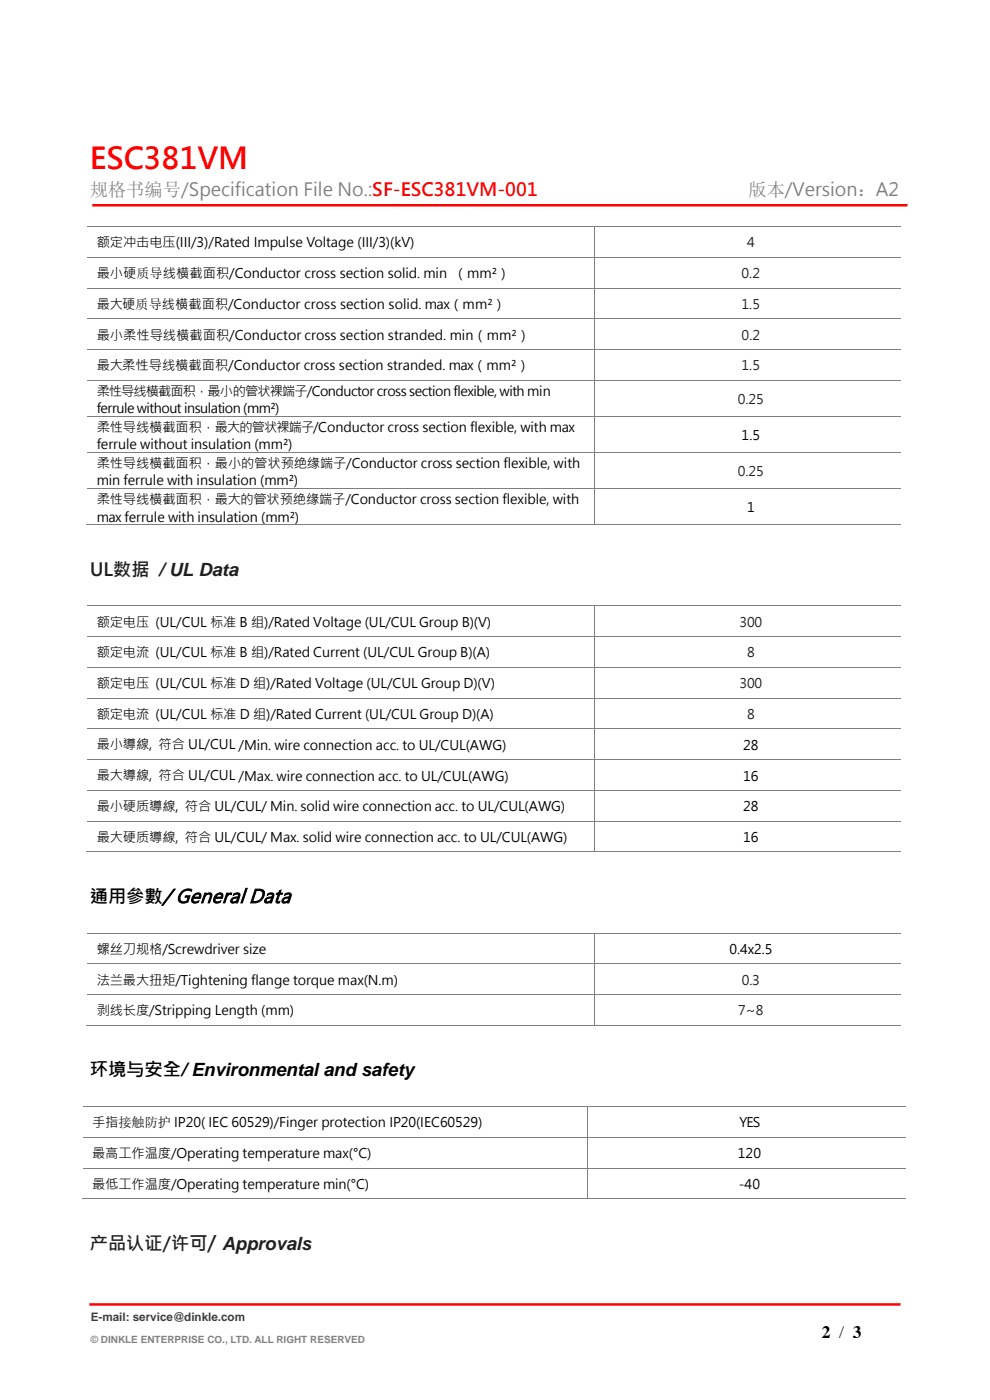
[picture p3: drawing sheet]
<svg xmlns="http://www.w3.org/2000/svg" width="210mm" height="297mm" viewBox="0 0 210 297" stroke-linecap="round" stroke-linejoin="round" font-family="sans-serif">
<defs><g id="words">
<text font-size="6.3" fill="#f00" x="19" y="35.9">ESC381VM</text>
<g font-size="3.9" fill="#7f7f7f">
<text x="19" y="41.6">规格书编号/Specification File No.:SF-ESC381VM-001</text>
<text x="158.8" y="41.6">版本/Version：A2</text>
</g>
<g font-size="3.9" fill="#231f20">
<text x="19" y="122.1">UL数据 /UL Data</text>
<text x="19" y="265.2">产品认证/许可/ Approvals</text>
</g>
<g font-size="3.9">
<text x="19" y="191.6">通用參數/ General Data</text>
<text x="19" y="228.4">环境与安全/Environmental and safety</text>
</g>
<text font-size="3.7" x="174.3" y="283.8">2 / 3</text>
<text font-size="3" x="154.7" y="202.5">0.4x2.5</text>
<g font-size="2.8">
<text x="20.5" y="52.5">额定冲击电压(III/3)/Rated Impulse Voltage (III/3)(kV)</text>
<text x="20.5" y="59">最小硬质导线横截面积/Conductor cross section solid. min （mm²）</text>
<text x="20.5" y="65.6">最大硬质导线横截面积/Conductor cross section solid. max（mm²）</text>
<text x="20.5" y="72.1">最小柔性导线横截面积/Conductor cross section stranded. min（mm²）</text>
<text x="20.5" y="78.6">最大柔性导线横截面积/Conductor cross section stranded. max（mm²）</text>
<text x="20.5" y="83.9">柔性导线横截面积，最小的管状裸端子/Conductor cross section flexible, with min</text>
<text x="20.5" y="87.7">ferrule without insulation (mm²)</text>
<text x="20.5" y="91.6">柔性导线横截面积，最大的管状裸端子/Conductor cross section flexible, with max</text>
<text x="20.5" y="95.4">ferrule without insulation (mm²)</text>
<text x="157.3" y="93.3">1.5</text>
<text x="20.5" y="99.3">柔性导线横截面积，最小的管状预绝缘端子/Conductor cross section flexible, with</text>
<text x="20.5" y="103">min ferrule with insulation (mm²)</text>
<text x="20.5" y="106.9">柔性导线横截面积，最大的管状预绝缘端子/Conductor cross section flexible, with</text>
<text x="20.5" y="110.7">max ferrule with insulation (mm²)</text>
<text x="158.5" y="108.6">1</text>
<text x="20.5" y="133">额定电压 (UL/CUL 标准 B 组)/Rated Voltage (UL/CUL Group B)(V)</text>
<text x="20.5" y="139.5">额定电流 (UL/CUL 标准 B 组)/Rated Current (UL/CUL Group B)(A)</text>
<text x="20.5" y="146">额定电压 (UL/CUL 标准 D 组)/Rated Voltage (UL/CUL Group D)(V)</text>
<text x="20.5" y="152.5">额定电流 (UL/CUL 标准 D 组)/Rated Current (UL/CUL Group D)(A)</text>
<text x="20.5" y="159">最小導線, 符合 UL/CUL /Min. wire connection acc. to UL/CUL(AWG)</text>
<text x="157.7" y="159.1">28</text>
<text x="20.5" y="165.5">最大導線, 符合 UL/CUL /Max. wire connection acc. to UL/CUL(AWG)</text>
<text x="157.7" y="165.6">16</text>
<text x="20.5" y="172.1">最小硬质導線, 符合 UL/CUL/ Min. solid wire connection acc. to UL/CUL(AWG)</text>
<text x="157.7" y="172.1">28</text>
<text x="20.5" y="178.6">最大硬质導線, 符合 UL/CUL/ Max. solid wire connection acc. to UL/CUL(AWG)</text>
<text x="157.7" y="178.6">16</text>
<text x="20.5" y="202.4">螺丝刀规格/Screwdriver size</text>
<text x="20.5" y="208.9">法兰最大扭矩/Tightening flange torque max(N.m)</text>
<text x="20.5" y="215.4">剥线长度/Stripping Length (mm)</text>
<text x="19.6" y="239.2">手指接触防护 IP20( IEC 60529)/Finger protection IP20(IEC60529)</text>
<text x="156.8" y="239.2">YES</text>
<text x="19.6" y="245.7">最高工作温度/Operating temperature max(°C)</text>
<text x="156.5" y="245.7">120</text>
<text x="19.6" y="252.2">最低工作温度/Operating temperature min(°C)</text>
<text x="156.7" y="252.2">-40</text>
</g>
<g font-size="2.8" fill="#231f20">
<text x="158.5" y="52.5">4</text>
<text x="157.3" y="59">0.2</text>
<text x="157.3" y="65.6">1.5</text>
<text x="157.3" y="72.1">0.2</text>
<text x="157.3" y="78.6">1.5</text>
<text x="156.5" y="85.7">0.25</text>
<text x="156.5" y="101">0.25</text>
<text x="156.9" y="133">300</text>
<text x="158.5" y="139.5">8</text>
<text x="156.9" y="146">300</text>
<text x="158.5" y="152.5">8</text>
<text x="157.4" y="208.9">0.3</text>
<text x="156.6" y="215.4">7~8</text>
</g>
<text font-size="2.5" fill="#3e3e3e" x="19.2" y="280.3">E-mail: service@dinkle.com</text>
<text font-size="2.1" fill="#818181" x="19.2" y="285">© DINKLE ENTERPRISE CO., LTD. ALL RIGHT RESERVED</text>
</g></defs>
<path d="M19 276.7h172" fill="none" stroke="#f00" stroke-width=".53"/>
<path d="M169.8 279h17.1v6.1h-17.1z" fill-rule="evenodd" fill="#fff"/>
<path d="M19.6 43.6h172.9" fill="none" stroke="#f00" stroke-width=".53"/>
<path d="M18.6 48.1h107.4" fill="none" stroke="#7f7f7f" stroke-width=".21"/>
<path d="M126 48h.2v.2h-.2z" fill="#7f7f7f"/>
<path d="M18.6 54.6h107.4M126.1 48.2v6.3M126.2 48.1h64.9" fill="none" stroke="#7f7f7f" stroke-width=".21"/>
<path d="M126 54.5h.2v.2h-.2z" fill="#7f7f7f"/>
<path d="M126.1 54.7v6.3M126.2 54.6h64.9M18.6 61.1h107.4" fill="none" stroke="#7f7f7f" stroke-width=".21"/>
<path d="M126 61h.2v.2h-.2z" fill="#7f7f7f"/>
<path d="M18.6 67.6h107.4M126.1 61.2v6.4M126.2 61.1h64.9" fill="none" stroke="#7f7f7f" stroke-width=".21"/>
<path d="M126 67.6h.2v.1h-.2z" fill="#7f7f7f"/>
<path d="M18.6 74.2h107.4M126.1 67.7v6.4M126.2 67.6h64.9" fill="none" stroke="#7f7f7f" stroke-width=".21"/>
<path d="M126 74.1h.2v.2h-.2z" fill="#7f7f7f"/>
<path d="M126.1 74.3v6.3M126.2 74.2h64.9M18.6 80.7h107.4" fill="none" stroke="#7f7f7f" stroke-width=".21"/>
<path d="M126 80.6h.2v.2h-.2z" fill="#7f7f7f"/>
<path d="M18.6 88.3h107.4M126.1 80.8v7.5M126.2 80.7h64.9" fill="none" stroke="#7f7f7f" stroke-width=".21"/>
<path d="M126 88.3h.2v.1h-.2z" fill="#7f7f7f"/>
<path d="M18.6 96h107.4M126.1 88.4v7.5M126.2 88.3h64.9" fill="none" stroke="#7f7f7f" stroke-width=".21"/>
<path d="M126 95.9h.2v.2h-.2z" fill="#7f7f7f"/>
<path d="M126.1 96.1v7.5M126.2 96h64.9M18.6 103.7h107.4" fill="none" stroke="#7f7f7f" stroke-width=".21"/>
<path d="M126 103.6h.2v.1h-.2z" fill="#7f7f7f"/>
<path d="M18.4 111.3h107.6M126.1 103.7v7.5M126.2 103.7h64.9" fill="none" stroke="#7f7f7f" stroke-width=".21"/>
<path d="M126 111.2h.2v.2h-.2z" fill="#7f7f7f"/>
<path d="M126.2 111.3h64.9M18.6 128.5h107.4" fill="none" stroke="#7f7f7f" stroke-width=".21"/>
<path d="M126 128.4h.2v.2h-.2z" fill="#7f7f7f"/>
<path d="M18.6 135.1h107.4M126.1 128.6v6.4M126.2 128.5h64.9" fill="none" stroke="#7f7f7f" stroke-width=".21"/>
<path d="M126 135h.2v.1h-.2z" fill="#7f7f7f"/>
<path d="M126.1 135.1v6.4M126.2 135.1h64.9M18.6 141.6h107.4" fill="none" stroke="#7f7f7f" stroke-width=".21"/>
<path d="M126 141.5h.2v.2h-.2z" fill="#7f7f7f"/>
<path d="M18.6 148.1h107.4M126.1 141.7v6.3M126.2 141.6h64.9" fill="none" stroke="#7f7f7f" stroke-width=".21"/>
<path d="M126 148h.2v.2h-.2z" fill="#7f7f7f"/>
<path d="M18.6 154.6h107.4M126.1 148.2v6.4M126.2 148.1h64.9" fill="none" stroke="#7f7f7f" stroke-width=".21"/>
<path d="M126 154.6h.2v.1h-.2z" fill="#7f7f7f"/>
<path d="M126.1 154.7v6.4M126.2 154.6h64.9M18.6 161.2h107.4" fill="none" stroke="#7f7f7f" stroke-width=".21"/>
<path d="M126 161.1h.2v.1h-.2z" fill="#7f7f7f"/>
<path d="M18.6 167.7h107.4M126.1 161.2v6.4M126.2 161.2h64.9" fill="none" stroke="#7f7f7f" stroke-width=".21"/>
<path d="M126 167.6h.2v.2h-.2z" fill="#7f7f7f"/>
<path d="M18.6 174.2h107.4M126.1 167.8v6.3M126.2 167.7h64.9" fill="none" stroke="#7f7f7f" stroke-width=".21"/>
<path d="M126 174.1h.2v.2h-.2z" fill="#7f7f7f"/>
<path d="M126.1 174.3v6.4M126.2 174.2h64.9M18.4 180.7h107.6" fill="none" stroke="#7f7f7f" stroke-width=".21"/>
<path d="M126 180.7h.2v.1h-.2z" fill="#7f7f7f"/>
<path d="M18.6 198h107.4M126.2 180.7h64.9" fill="none" stroke="#7f7f7f" stroke-width=".21"/>
<path d="M126 197.9h.2v.1h-.2z" fill="#7f7f7f"/>
<path d="M126.1 198v6.4M126.2 198h64.9M18.6 204.5h107.4" fill="none" stroke="#7f7f7f" stroke-width=".21"/>
<path d="M126 204.4h.2v.2h-.2z" fill="#7f7f7f"/>
<path d="M18.6 211h107.4M126.1 204.6v6.3M126.2 204.5h64.9" fill="none" stroke="#7f7f7f" stroke-width=".21"/>
<path d="M126 210.9h.2v.2h-.2z" fill="#7f7f7f"/>
<path d="M18.4 217.6h107.6M126.1 211.1v6.4M126.2 211h64.9" fill="none" stroke="#7f7f7f" stroke-width=".21"/>
<path d="M126 217.5h.2v.1h-.2z" fill="#7f7f7f"/>
<path d="M126.2 217.6h64.9M17.7 234.8h106.8" fill="none" stroke="#7f7f7f" stroke-width=".21"/>
<path d="M124.5 234.7h.2v.1h-.2z" fill="#7f7f7f"/>
<path d="M124.6 234.8v6.4M124.7 234.8h67.4M17.7 241.3h106.8" fill="none" stroke="#7f7f7f" stroke-width=".21"/>
<path d="M124.5 241.2h.2v.2h-.2z" fill="#7f7f7f"/>
<path d="M17.7 247.8h106.8M124.6 241.4v6.3M124.7 241.3h67.4" fill="none" stroke="#7f7f7f" stroke-width=".21"/>
<path d="M124.5 247.7h.2v.2h-.2z" fill="#7f7f7f"/>
<path d="M17.4 254.3h107.1M124.6 247.9v6.4M124.7 247.8h67.4" fill="none" stroke="#7f7f7f" stroke-width=".21"/>
<path d="M124.5 254.3h.2v.1h-.2z" fill="#7f7f7f"/>
<path d="M124.7 254.3h67.4" fill="none" stroke="#7f7f7f" stroke-width=".21"/>
<use href="#words"/>
</svg>
